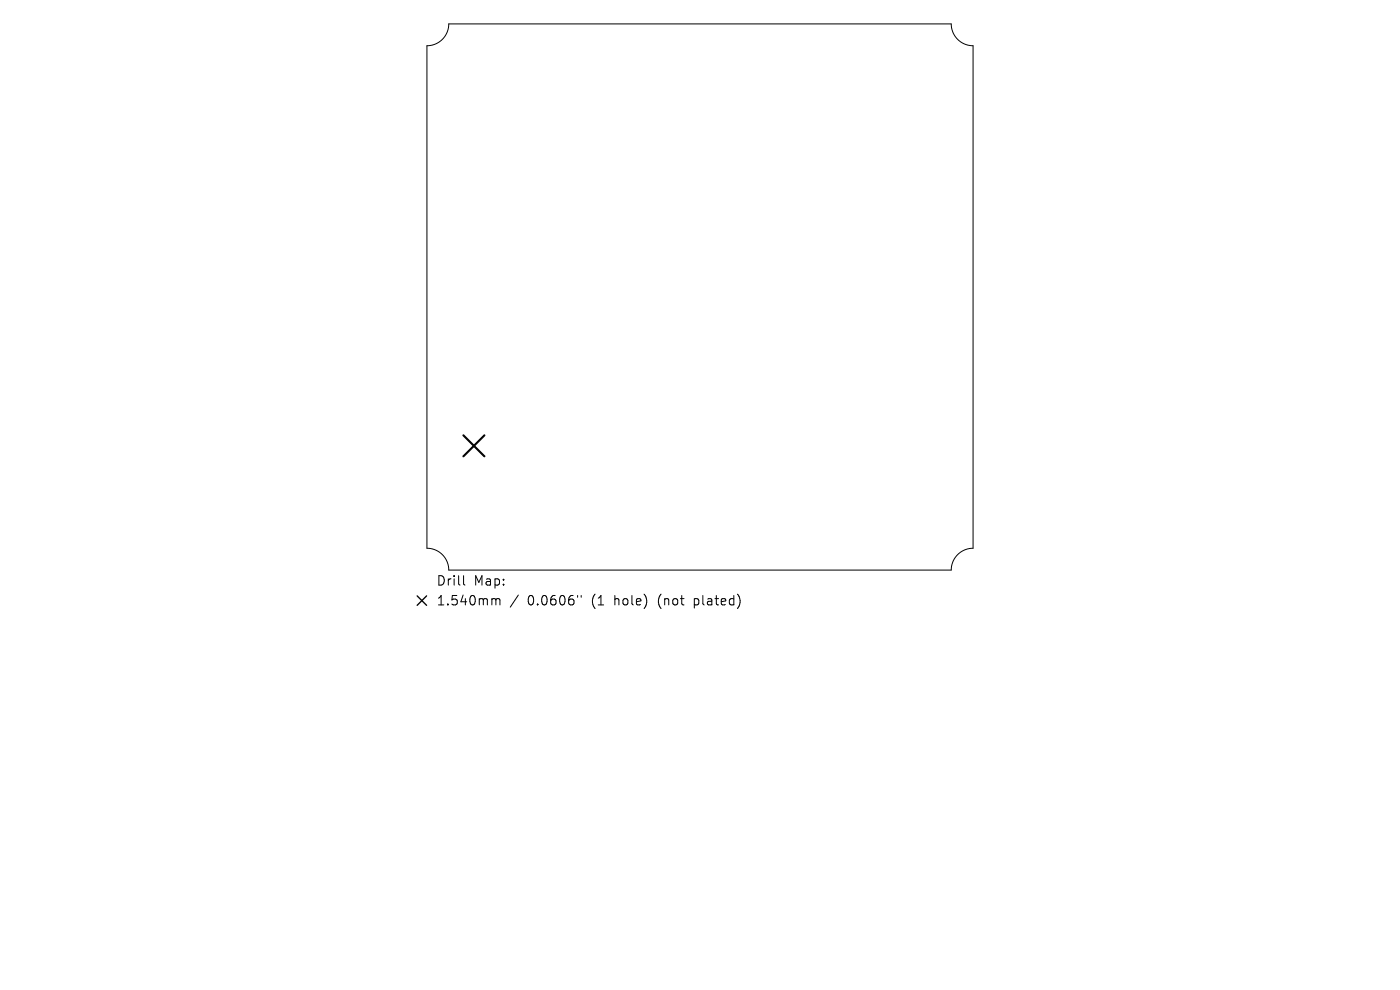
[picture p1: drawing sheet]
<svg xmlns="http://www.w3.org/2000/svg" width="297mm" height="210mm" viewBox="0 0 297 210" stroke-linecap="round" stroke-linejoin="round" font-family="sans-serif">
<defs><g id="words">
<g font-size="2.8">
<text x="92.5" y="124.5">Drill</text>
<text x="100.5" y="124.5">Map:</text>
<text x="92.5" y="128.7">1.540mm</text>
<text x="111.9" y="128.7">0.0606&quot;</text>
<text x="125.7" y="128.7">(1</text>
<text x="130.6" y="128.7">hole)</text>
<text x="140.1" y="128.7">(not</text>
<text x="147.9" y="128.7">plated)</text>
</g>
</g></defs>
<path d="M90.6 9.7a4.6 4.6 0 0 0 4.6-4.6h106.6a4.6 4.6 0 0 0 4.6 4.6v106.6a4.6 4.6 0 0 0-4.6 4.6h-106.6a4.6 4.6 0 0 0-4.6-4.6zM98.3 122.1v1.7l.3 .3M104.6 127h.3l.3 .3M105.2 127.3l.3-.3 .5 .1 .1 1.2M105.2 127.3v1M110 126.2l-1.8 2.6M122.5 126.3v.4M123.3 126.3v.4" fill="none" stroke="#000" stroke-width=".21"/>
<path d="M98.3 92.3l4.5 4.5M102.8 92.3l-4.5 4.5" fill="none" stroke="#000" stroke-width=".45"/>
<path d="M88.5 126.4l2 2M90.5 126.4l-2 2" fill="none" stroke="#000" stroke-width=".29"/>
<use href="#words"/>
</svg>
